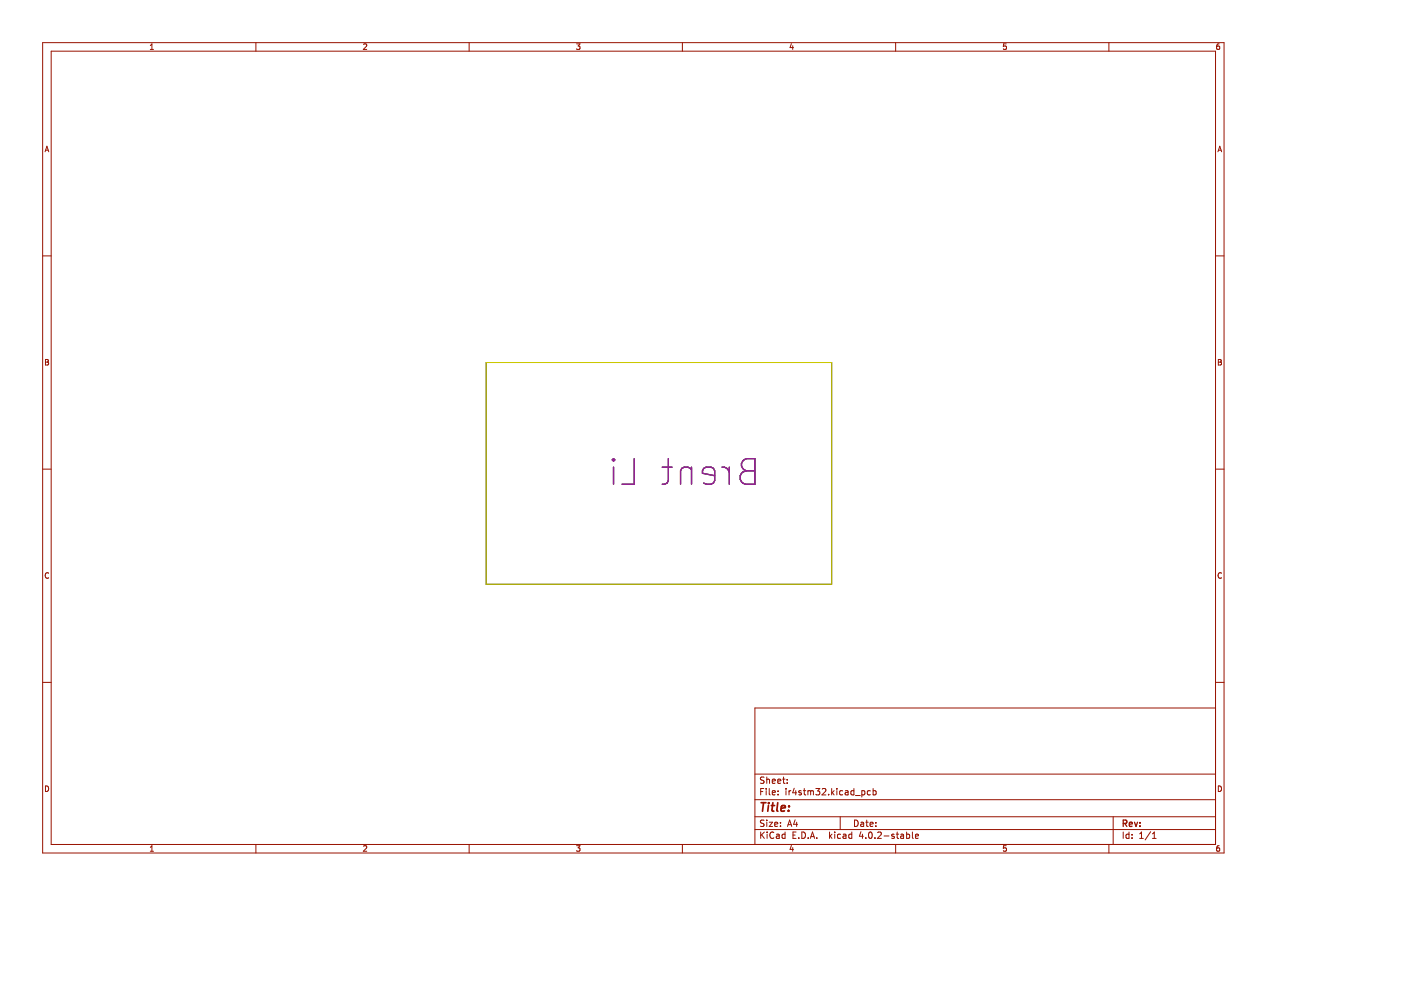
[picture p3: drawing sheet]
<svg xmlns="http://www.w3.org/2000/svg" width="297mm" height="210mm" viewBox="0 0 297 210" stroke-linecap="round" stroke-linejoin="round" font-family="sans-serif">
<g fill="none" stroke="#981200" stroke-width=".21">
<path d="M9 9h250.5v171.9h-250.5zM10.9 10.9h246.8v168.1h-246.8zM31.9 10.5h.6M31.9 9.6l.3-.3v1.2M54.3 9v1.9M77.1 9.4l.4-.1 .3 .3-.8 .9h.8M99.5 9v1.9M122.2 9.3h.8l-.4 .5 .3 .1v.5l-.2 .1-.5-.1M144.7 9v1.9M167.8 9.2l-.3 .9h.7M168.1 9.7v.8M189.9 9v1.9"/>
<path d="M213.3 9.3h-.5l-.1 .6 .6-.1v.6l-.1 .1-.5-.1M235.1 9v1.9M258.5 9.3l-.3 .1-.2 .2-.1 .7 .3 .2 .4-.1-.1-.6h-.3l-.3 .2M9.6 32.2l.3-1.2 .4 1.2M9.7 31.8h.5M258.2 32.2l.4-1.2 .4 1.2M258.3 31.8h.6M9 54.3h1.9M257.7 54.3h1.8M9.6 76.2h.4l.3 .2-.3 .4 .3 .1v.3l-.2 .2h-.5zM9.6 76.8h.4M258.3 76.2h.4l.2 .2-.2 .4 .2 .1 .1 .3-.2 .2h-.5z"/>
<path d="M258.3 76.8h.4M9 99.5h1.9M257.7 99.5h1.8M10.3 121.5a.52 .52 0 0 0-.7 .5 .52 .52 0 0 0 .7 .5M259 121.5a.52 .52 0 0 0-.8 .5 .52 .52 0 0 0 .8 .5M9 144.7h1.9M257.7 150.1h-97.6v28.9M257.7 144.7h1.8M9.6 166.6a.59 .59 0 0 1 .7 .6 .59 .59 0 0 1-.7 .6zM31.9 179.6l.3-.3v1.2M54.3 179v1.9M77.1 179.4l.4-.1 .3 .3-.8 .9h.8"/>
<path d="M99.5 179v1.9M122.2 179.3h.8l-.4 .5 .3 .1v.5l-.2 .1-.5-.1M144.7 179v1.9M160.1 175.9h97.6M160.1 173.2h97.6M160.1 169.6h97.6M160.1 164.1h97.6M161.3 167.8h.4M161.3 176.4v1.4M161.5 177l.6 .8M161.9 167.2h-.6v1.3M162 173.9h-.5l-.2 .1v.4l.6 .3 .1 .3-.3 .2h-.5"/>
<path d="M162 164.8l-.5-.1-.2 .2v.4l.6 .2 .1 .3-.3 .3-.5-.1M162.1 176.4l-.8 .8M162.4 167.2v.1M162.4 167.6v.9M162.6 164.7v1.4M162.6 173.9v.1M162.6 174.3v.9M162.6 165.3h.5l.1 .8M162.6 176.4v.1M162.6 176.9v.9M163.1 174.3h.7l-.7 .9h.7M163.1 167.2v1.1l.2 .2"/>
<path d="M163.7 165.6l.7-.1-.1-.2-.4-.1-.2 .2 .1 .6h.5M163.7 168.1l.7-.1-.1-.3-.4-.1-.2 .2 .1 .7h.5M164.1 176.5a.64 .64 0 0 0-.9 .5 .64 .64 0 0 0 .6 .8l.3-.2M164.3 174.8l.6-.1-.1-.3-.4-.1-.1 .2v.7h.5M164.6 176.9h.6v.9M164.9 165.6l.6-.1v-.2l-.4-.1-.2 .2 .1 .6h.5M165 168.4v.1M165 167.7v.1M165.2 177.2h-.4l-.2 .2 .2 .4 .4-.1M165.5 175.1v.1M165.5 174.4v.1M165.9 165.2h.5"/>
<path d="M166.1 164.7v1.2l.3 .2M166.4 176.9h-.3l-.3 .2 .1 .6h.5M166.4 176.4v1.4M166.6 167.2v.1M166.6 167.6v.9M166.9 166v.1M166.9 165.3v.1M167 175.2l.4-1.3 .5 1.3M167.1 174.8h.6M167.3 167.6v.9M167.7 167.6l-.4 .3M167.8 179.3l-.3 .8h.7"/>
<path d="M168.1 179.7v.8M168.1 177.1h.5M168.4 167.1l-.3 1h.8M168.6 173.8l-.3 1h.8M168.7 167.6v.9M168.8 176.4h-.7v1.4h.7M168.9 174.3v.9M169.4 177.6v.2M169.9 167.7l-.4-.1-.1 .2v.2l.5 .2v.3h-.5M170 176.4a.69 .69 0 0 1 .8 .7 .69 .69 0 0 1-.8 .7zM170.3 167.6h.5M170.5 167.2v1.1l.3 .2"/>
<path d="M171.3 167.8l.4-.2 .2 .2M171.3 167.6v.9M171.4 177.6v.2M171.8 177.8l.5-1.4 .4 1.4M171.9 167.8l.2-.2 .3 .1 .1 .8M171.9 167.8v.7M171.9 177.4h.7M173 167.2h.8l-.4 .5 .3 .1v.6l-.1 .1-.6-.1M173.2 177.6v.2M174.3 167.3l.5-.1 .3 .4-.8 .9h.8M175.7 168.4v.1M175.9 176.4v1.4"/>
<path d="M176 177.2l.4 .6M176.3 167.2v1.3M176.4 176.9l-.5 .5M176.5 168l.3 .5M176.8 167.6l-.5 .6M177 176.4v.1M177 176.9v.9M177.4 167.2v.1M177.4 167.6v.9M178.1 173.2v2.7M178.2 176.9h-.4l-.2 .2 .1 .6h.5M178.7 167.7l-.4-.1-.3 .3 .1 .6h.6"/>
<path d="M178.8 176.9h.5l.1 .9M179.2 167.7h.6v.8M179.4 177.2h-.5l-.2 .2 .2 .4 .5-.1M179.8 168h-.4l-.2 .2 .2 .3h.4M180.6 176.9h-.4l-.3 .2 .2 .6h.5M180.6 176.4v1.4M181 167.7l-.3-.1-.3 .3 .1 .6h.5M181 167.2v1.3M181.2 173.9a.69 .69 0 0 1 .8 .7 .69 .69 0 0 1-.8 .6zM181.4 168.7h1M182.5 174.4h.5l.1 .8M182.5 176.3l-.3 1h.8"/>
<path d="M182.7 167.7l.4-.1 .3 .3-.2 .6h-.5M182.7 167.6v1.4M182.9 176.9v.9M183.1 174.7h-.4l-.2 .2 .2 .3h.4M183.6 174.3h.5M183.6 177.6v.2M183.8 173.9v1.1l.3 .2M184.3 176.5l.2-.1a.72 .72 0 0 1 .4 .7 .72 .72 0 0 1-.4 .7l-.4-.6zM184.5 174.8l.6-.1v-.3l-.4-.1-.2 .2v.7h.6M184.5 167.7l-.4-.1-.2 .3 .1 .6h.5M185.1 167.2v1.3M185.1 167.7l.4-.1 .3 .3-.2 .6h-.5"/>
<path d="M185.5 177.6v.2M185.7 175.1v.1M185.7 174.4v.1M186.1 176.5l.5-.1 .3 .4-.9 1h.9M187.4 177.2h1.1M189.6 176.9h-.4l-.1 .2v.1l.5 .2v.3h-.5M189.9 179v1.9M190 176.9h.5M190.2 176.4v1.2l.3 .2M191 176.9h.5l.1 .9M191.6 177.2h-.5l-.2 .2 .2 .4 .5-.1M192.2 176.9h.4l.3 .2-.2 .6h-.5"/>
<path d="M192.2 176.4v1.4M193.4 176.4v1.2l.2 .2M194.1 177.3l.6-.1v-.3h-.4l-.2 .2 .1 .6h.5M213.3 179.3h-.5l-.1 .6 .6-.1v.6l-.1 .1-.5-.1M235.1 179v1.9M236 173.2v5.8M238.1 176.4v1.4M239.4 176.9h-.4l-.3 .2 .2 .6h.5M239.4 176.4v1.4M240 177.6v.2M240 176.9v.2M241.6 177.8h.8"/>
<path d="M241.6 176.8l.4-.4v1.4M244 176.3l-1.2 1.8M244.3 177.8h.8M244.3 176.8l.4-.4v1.4M258.3 166.6a.59 .59 0 0 1 .7 .6 .59 .59 0 0 1-.7 .6zM258.5 179.3l-.3 .1-.2 .2-.1 .7 .3 .2 .4-.1-.1-.6h-.3l-.3 .2M31.9 180.5h.6"/>
</g>
<path d="M238.1 174.6l.7-.1 .1-.5-.8-.1v1.3M238.5 174.6l.4 .6M239.4 174.8l.7-.1-.1-.3-.4-.1-.2 .2 .1 .7h.5M240.5 174.3l.4 .9 .3-.9M241.7 175.1v.1M241.7 174.4v.1" fill="none" stroke="#981200" stroke-width=".27"/>
<path d="M161.4 170.2h1M161.9 170.2l-.2 1.8M162.9 170.8l-.1 1.2M163 170.2v.2M163.5 170.8h.7M163.9 170.2l-.2 1.5v.2l.4 .1M164.9 170.2l-.2 1.5 .2 .3M165.6 171.4l.9-.2-.1-.3-.5-.1-.2 .3-.1 .8h.7M167.2 171.8v.2M167.3 170.9v.2" fill="none" stroke="#981200" stroke-width=".36"/>
<path d="M103.1 76.9h73.2v47h-73.2z" fill="none" stroke="#000" stroke-width=".21"/>
<g fill="none" stroke="#000" stroke-width=".27">
<path d="M130.1 97.2v.6M130.1 99.1v3.6M130.1 97.2l.2 .3-.2 .3M130.1 97.2l-.3 .3 .3 .3M134.5 97.2v5.5h-2.6M140.4 99.1h2.1M141.7 97.2v4.7l-.3 .5-.5 .3h-.5M146.6 99.6a1.35 1.35 0 0 0-2.3 .2v2.9M146.6 99.1v3.6M153.1 99.1a1.38 1.38 0 0 1 1.5 1M154.6 99.1v3.6M157.5 97.8l.7-.6h1.8v5.5h-2a1.45 1.45 0 0 1-1.1-1.6 1.45 1.45 0 0 1 1.3-1.3 1.33 1.33 0 0 1-.7-2z"/>
<path d="M158.2 99.8h1.8M151.5 100.9l-2.6-.6v-.5l.3-.5 .5-.2h1l.6 .2 .2 .5v2.1l-.2 .5-.6 .3h-1l-.5-.3"/>
</g>
<path d="M103.1 76.9h73.2v47h-73.2z" fill="none" stroke="#cdca00" stroke-width=".21"/>
<g fill="none" stroke="#982296" stroke-width=".27">
<path d="M130.1 97.2v.6M130.1 99.1v3.6M130.1 97.2l.2 .3-.2 .3M130.1 97.2l-.3 .3 .3 .3M134.5 97.2v5.5h-2.6M140.4 99.1h2.1M141.7 97.2v4.7l-.3 .5-.5 .3h-.5M146.6 99.6a1.35 1.35 0 0 0-2.3 .2v2.9M146.6 99.1v3.6M153.1 99.1a1.38 1.38 0 0 1 1.5 1M154.6 99.1v3.6M157.5 97.8l.7-.6h1.8v5.5h-2a1.45 1.45 0 0 1-1.1-1.6 1.45 1.45 0 0 1 1.3-1.3 1.33 1.33 0 0 1-.7-2z"/>
<path d="M158.2 99.8h1.8M151.5 100.9l-2.6-.6v-.5l.3-.5 .5-.2h1l.6 .2 .2 .5v2.1l-.2 .5-.6 .3h-1l-.5-.3"/>
</g>
</svg>
